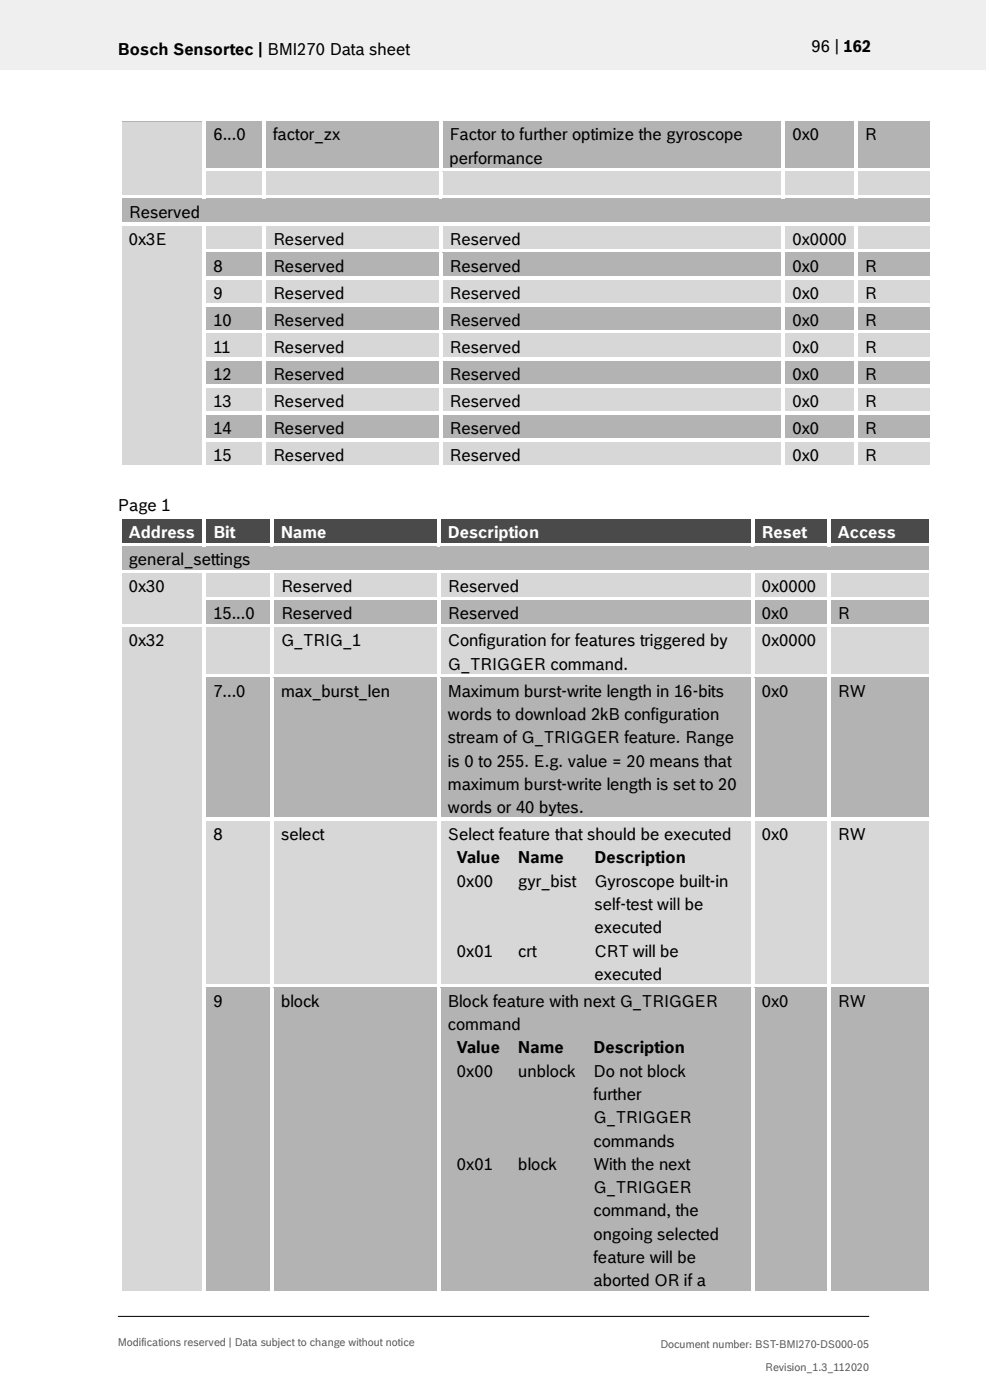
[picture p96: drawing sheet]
<svg xmlns="http://www.w3.org/2000/svg" width="210mm" height="297mm" viewBox="0 0 210 297" stroke-linecap="round" stroke-linejoin="round" font-family="sans-serif">
<defs><g id="words">
<g font-size="3.5">
<text x="25" y="11.6">Bosch Sensortec | BMI270 Data sheet</text>
<text x="172.1" y="11">96 | 162</text>
<text x="45.3" y="29.8">6...0</text>
<text x="57.9" y="29.8">factor_zx</text>
<text x="95.4" y="29.8">Factor to further optimize the gyroscope</text>
<text x="168.1" y="29.8">0x0</text>
<text x="183.5" y="29.8">R</text>
<text x="95.4" y="34.7">performance</text>
<text x="27.3" y="46.2">Reserved</text>
<text x="27.3" y="51.9">0x3E</text>
<text x="57.9" y="51.9">Reserved</text>
<text x="95.4" y="51.9">Reserved</text>
<text x="168.1" y="51.9">0x0000</text>
<text x="45.3" y="57.7">8</text>
<text x="57.9" y="57.7">Reserved</text>
<text x="95.4" y="57.7">Reserved</text>
<text x="168.1" y="57.7">0x0</text>
<text x="183.5" y="57.7">R</text>
<text x="45.3" y="63.4">9</text>
<text x="57.9" y="63.4">Reserved</text>
<text x="95.4" y="63.4">Reserved</text>
<text x="168.1" y="63.4">0x0</text>
<text x="183.5" y="63.4">R</text>
<text x="45.3" y="69.1">10</text>
<text x="57.9" y="69.1">Reserved</text>
<text x="95.4" y="69.1">Reserved</text>
<text x="168.1" y="69.1">0x0</text>
<text x="183.5" y="69.1">R</text>
<text x="45.3" y="74.9">11</text>
<text x="57.9" y="74.9">Reserved</text>
<text x="95.4" y="74.9">Reserved</text>
<text x="168.1" y="74.9">0x0</text>
<text x="183.5" y="74.9">R</text>
<text x="45.3" y="80.6">12</text>
<text x="57.9" y="80.6">Reserved</text>
<text x="95.4" y="80.6">Reserved</text>
<text x="168.1" y="80.6">0x0</text>
<text x="183.5" y="80.6">R</text>
<text x="45.3" y="86.3">13</text>
<text x="57.9" y="86.3">Reserved</text>
<text x="95.4" y="86.3">Reserved</text>
<text x="168.1" y="86.3">0x0</text>
<text x="183.5" y="86.3">R</text>
<text x="45.3" y="92">14</text>
<text x="57.9" y="92">Reserved</text>
<text x="95.4" y="92">Reserved</text>
<text x="168.1" y="92">0x0</text>
<text x="183.5" y="92">R</text>
<text x="45.3" y="97.8">15</text>
<text x="57.9" y="97.8">Reserved</text>
<text x="95.4" y="97.8">Reserved</text>
<text x="168.1" y="97.8">0x0</text>
<text x="183.5" y="97.8">R</text>
<text x="25" y="108.5">Page 1</text>
<text x="27.3" y="119.9">general_settings</text>
<text x="27.3" y="125.7">0x30</text>
<text x="59.6" y="125.7">Reserved</text>
<text x="95" y="125.7">Reserved</text>
<text x="161.6" y="125.7">0x0000</text>
<text x="45.3" y="131.4">15...0</text>
<text x="59.6" y="131.4">Reserved</text>
<text x="95" y="131.4">Reserved</text>
<text x="161.6" y="131.4">0x0</text>
<text x="177.8" y="131.4">R</text>
<text x="27.3" y="137.1">0x32</text>
<text x="59.6" y="137.1">G_TRIG_1</text>
<text x="95" y="137.1">Configuration for features triggered by</text>
<text x="161.6" y="137.1">0x0000</text>
<text x="95" y="142">G_TRIGGER command.</text>
<text x="45.3" y="147.8">7...0</text>
<text x="59.6" y="147.8">max_burst_len</text>
<text x="95" y="147.8">Maximum burst-write length in 16-bits</text>
<text x="161.6" y="147.8">0x0</text>
<text x="177.8" y="147.8">RW</text>
<text x="95" y="152.7">words to download 2kB configuration</text>
<text x="95" y="157.7">stream of G_TRIGGER feature. Range</text>
<text x="95" y="162.6">is 0 to 255. E.g. value = 20 means that</text>
<text x="95" y="167.5">maximum burst-write length is set to 20</text>
<text x="95" y="172.5">words or 40 bytes.</text>
<text x="45.3" y="178.2">8</text>
<text x="59.6" y="178.2">select</text>
<text x="95" y="178.2">Select feature that should be executed</text>
<text x="161.6" y="178.2">0x0</text>
<text x="177.8" y="178.2">RW</text>
<text x="96.9" y="183.2">Value</text>
<text x="110" y="183.2">Name</text>
<text x="126.1" y="183.2">Description</text>
<text x="96.9" y="188.1">0x00</text>
<text x="110" y="188.1">gyr_bist</text>
<text x="126.1" y="188.1">Gyroscope built-in</text>
<text x="126.1" y="193">self-test will be</text>
<text x="126.1" y="198">executed</text>
<text x="96.9" y="202.9">0x01</text>
<text x="110" y="202.9">crt</text>
<text x="126.1" y="202.9">CRT will be</text>
<text x="126.1" y="207.8">executed</text>
<text x="45.3" y="213.6">9</text>
<text x="59.6" y="213.6">block</text>
<text x="95" y="213.6">Block feature with next G_TRIGGER</text>
<text x="161.6" y="213.6">0x0</text>
<text x="177.8" y="213.6">RW</text>
<text x="95" y="218.5">command</text>
<text x="96.9" y="223.5">Value</text>
<text x="110" y="223.5">Name</text>
<text x="125.9" y="223.5">Description</text>
<text x="96.9" y="228.4">0x00</text>
<text x="110" y="228.4">unblock</text>
<text x="125.9" y="228.4">Do not block</text>
<text x="125.9" y="233.4">further</text>
<text x="125.9" y="238.3">G_TRIGGER</text>
<text x="125.9" y="243.2">commands</text>
<text x="96.9" y="248.2">0x01</text>
<text x="110" y="248.2">block</text>
<text x="125.9" y="248.2">With the next</text>
<text x="125.9" y="253.1">G_TRIGGER</text>
<text x="125.9" y="258.1">command, the</text>
<text x="125.9" y="263">ongoing selected</text>
<text x="125.9" y="267.9">feature will be</text>
<text x="125.9" y="272.9">aborted OR if a</text>
</g>
<g font-size="3.5" fill="#fff">
<text x="27.3" y="114.2">Address</text>
<text x="45.3" y="114.2">Bit</text>
<text x="59.6" y="114.2">Name</text>
<text x="95" y="114.2">Description</text>
<text x="161.6" y="114.2">Reset</text>
<text x="177.8" y="114.2">Access</text>
</g>
<g font-size="2.3" fill="#535f6b">
<text x="25" y="285.6">Modifications reserved | Data subject to change without notice</text>
<text x="140.1" y="286">Document number: BST-BMI270-DS000-05</text>
<text x="162.3" y="290.9">Revision_1.3_112020</text>
</g>
</g></defs>
<path d="M-.1 0h209.2v14.8h-209.2z" fill-rule="evenodd" fill="#efeff0"/>
<path d="M25 279.3h159.4" fill="none" stroke="#000" stroke-width=".21"/>
<path d="M25.8 25.8h17.2v9.9h-17.2z" fill-rule="evenodd" fill="#d7d7da"/>
<g fill="#b2b3b5">
<path d="M43.7 25.8h11.9v9.9h-11.9z" fill-rule="evenodd"/>
<path d="M45.3 25.8h8.8v4.9h-8.8z" fill-rule="evenodd"/>
<path d="M56.4 25.8h36.7v9.9h-36.7z" fill-rule="evenodd"/>
<path d="M57.9 25.8h33.6v4.9h-33.6z" fill-rule="evenodd"/>
<path d="M93.8 25.8h72v9.9h-72z" fill-rule="evenodd"/>
<path d="M95.4 25.8h68.9v4.9h-68.9z" fill-rule="evenodd"/>
<path d="M95.4 30.7h68.9v5h-68.9z" fill-rule="evenodd"/>
<path d="M166.6 25.8h14.6v9.9h-14.6z" fill-rule="evenodd"/>
<path d="M168.1 25.8h11.6v4.9h-11.6z" fill-rule="evenodd"/>
<path d="M181.9 25.8h15.5v9.9h-15.5z" fill-rule="evenodd"/>
<path d="M183.5 25.8h12.3v4.9h-12.3z" fill-rule="evenodd"/>
</g>
<g fill="#fff">
<path d="M25.1 25h.7v.8h-.7z" fill-rule="evenodd"/>
<path d="M25.1 25h.7v.8h-.7z" fill-rule="evenodd"/>
<path d="M25.8 25h17.2v.8h-17.2z" fill-rule="evenodd"/>
</g>
<path d="M25.8 25.8h17.2" fill="none" stroke="#b2b3b5" stroke-width=".21"/>
<g fill="#fff">
<path d="M43 25.8h.7z" fill-rule="evenodd"/>
<path d="M43 25h.7v.8h-.7z" fill-rule="evenodd"/>
<path d="M43.7 25h11.9v.8h-11.9z" fill-rule="evenodd"/>
</g>
<path d="M43.7 25.8h11.9" fill="none" stroke="#b2b3b5" stroke-width=".21"/>
<g fill="#fff">
<path d="M55.6 25.8h.8z" fill-rule="evenodd"/>
<path d="M55.6 25h.8v.8h-.8z" fill-rule="evenodd"/>
<path d="M56.4 25h36.7v.8h-36.7z" fill-rule="evenodd"/>
</g>
<path d="M56.4 25.8h36.7" fill="none" stroke="#b2b3b5" stroke-width=".21"/>
<g fill="#fff">
<path d="M93.1 25.8h.7z" fill-rule="evenodd"/>
<path d="M93.1 25h.7v.8h-.7z" fill-rule="evenodd"/>
<path d="M93.8 25h72v.8h-72z" fill-rule="evenodd"/>
</g>
<path d="M93.8 25.8h72" fill="none" stroke="#b2b3b5" stroke-width=".21"/>
<g fill="#fff">
<path d="M165.8 25.8h.8z" fill-rule="evenodd"/>
<path d="M165.8 25h.8v.8h-.8z" fill-rule="evenodd"/>
<path d="M166.6 25h14.6v.8h-14.6z" fill-rule="evenodd"/>
</g>
<path d="M166.6 25.8h14.6" fill="none" stroke="#b2b3b5" stroke-width=".21"/>
<g fill="#fff">
<path d="M181.2 25.8h.8z" fill-rule="evenodd"/>
<path d="M181.2 25h.8v.8h-.8z" fill-rule="evenodd"/>
<path d="M182 25h15.4v.8h-15.4z" fill-rule="evenodd"/>
</g>
<path d="M182 25.8h15.4" fill="none" stroke="#b2b3b5" stroke-width=".21"/>
<g fill="#fff">
<path d="M197.4 25h.8v.8h-.8z" fill-rule="evenodd"/>
<path d="M197.4 25h.8v.8h-.8z" fill-rule="evenodd"/>
<path d="M25.1 25.8h.7v9.9h-.7z" fill-rule="evenodd"/>
<path d="M43 25.8h.7v9.9h-.7z" fill-rule="evenodd"/>
<path d="M55.6 25.8h.8v9.9h-.8z" fill-rule="evenodd"/>
<path d="M93.1 25.8h.7v9.9h-.7z" fill-rule="evenodd"/>
<path d="M165.8 25.8h.8v9.9h-.8z" fill-rule="evenodd"/>
<path d="M181.2 25.8h.8v9.9h-.8z" fill-rule="evenodd"/>
<path d="M197.4 25.8h.8v9.9h-.8z" fill-rule="evenodd"/>
</g>
<g fill="#d7d7da">
<path d="M25.8 35.7h17.2v5.7h-17.2z" fill-rule="evenodd"/>
<path d="M43.7 36.5h11.9v4.9h-11.9z" fill-rule="evenodd"/>
<path d="M45.3 36.5h8.8v4.9h-8.8z" fill-rule="evenodd"/>
<path d="M56.4 36.5h36.7v4.9h-36.7z" fill-rule="evenodd"/>
<path d="M57.9 36.5h33.6v4.9h-33.6z" fill-rule="evenodd"/>
<path d="M93.8 36.5h72v4.9h-72z" fill-rule="evenodd"/>
<path d="M95.4 36.5h68.9v4.9h-68.9z" fill-rule="evenodd"/>
<path d="M166.6 36.5h14.6v4.9h-14.6z" fill-rule="evenodd"/>
<path d="M168.1 36.5h11.6v4.9h-11.6z" fill-rule="evenodd"/>
<path d="M181.9 36.5h15.5v4.9h-15.5z" fill-rule="evenodd"/>
<path d="M183.5 36.5h12.3v4.9h-12.3z" fill-rule="evenodd"/>
</g>
<g fill="#fff">
<path d="M25.1 35.7h.7v.8h-.7z" fill-rule="evenodd"/>
<path d="M43 35.7h.7v.8h-.7z" fill-rule="evenodd"/>
<path d="M43.7 35.7h11.9v.8h-11.9z" fill-rule="evenodd"/>
</g>
<path d="M43.7 36.5h11.9" fill="none" stroke="#d7d7da" stroke-width=".21"/>
<g fill="#fff">
<path d="M55.6 35.7h.8v.8h-.8z" fill-rule="evenodd"/>
<path d="M56.4 35.7h36.7v.8h-36.7z" fill-rule="evenodd"/>
</g>
<path d="M56.4 36.5h36.7" fill="none" stroke="#d7d7da" stroke-width=".21"/>
<g fill="#fff">
<path d="M93.1 35.7h.7v.8h-.7z" fill-rule="evenodd"/>
<path d="M93.8 35.7h72v.8h-72z" fill-rule="evenodd"/>
</g>
<path d="M93.8 36.5h72" fill="none" stroke="#d7d7da" stroke-width=".21"/>
<g fill="#fff">
<path d="M165.8 35.7h.8v.8h-.8z" fill-rule="evenodd"/>
<path d="M166.6 35.7h14.6v.8h-14.6z" fill-rule="evenodd"/>
</g>
<path d="M166.6 36.5h14.6" fill="none" stroke="#d7d7da" stroke-width=".21"/>
<g fill="#fff">
<path d="M181.2 35.7h.8v.8h-.8z" fill-rule="evenodd"/>
<path d="M182 35.7h15.4v.8h-15.4z" fill-rule="evenodd"/>
</g>
<path d="M182 36.5h15.4" fill="none" stroke="#d7d7da" stroke-width=".21"/>
<g fill="#fff">
<path d="M197.4 35.7h.8v.8h-.8z" fill-rule="evenodd"/>
<path d="M25.1 36.5h.7v4.9h-.7z" fill-rule="evenodd"/>
<path d="M43 36.5h.7v4.9h-.7z" fill-rule="evenodd"/>
<path d="M55.6 36.5h.8v4.9h-.8z" fill-rule="evenodd"/>
<path d="M93.1 36.5h.7v4.9h-.7z" fill-rule="evenodd"/>
<path d="M165.8 36.5h.8v4.9h-.8z" fill-rule="evenodd"/>
<path d="M181.2 36.5h.8v4.9h-.8z" fill-rule="evenodd"/>
<path d="M197.4 36.5h.8v4.9h-.8z" fill-rule="evenodd"/>
</g>
<g fill="#b2b3b5">
<path d="M25.8 42.2h171.5v5h-171.5z" fill-rule="evenodd"/>
<path d="M27.3 42.2h168.5v5h-168.5z" fill-rule="evenodd"/>
</g>
<g fill="#fff">
<path d="M25.1 41.4h.7v.8h-.7z" fill-rule="evenodd"/>
<path d="M25.8 41.4h17.2v.8h-17.2z" fill-rule="evenodd"/>
</g>
<path d="M25.8 42.2h17.2" fill="none" stroke="#b2b3b5" stroke-width=".21"/>
<path d="M43 42.2h.7z" fill-rule="evenodd" fill="#b2b3b5"/>
<g fill="#fff">
<path d="M43 41.4h.7v.8h-.7z" fill-rule="evenodd"/>
<path d="M43.7 41.4h11.9v.8h-11.9z" fill-rule="evenodd"/>
</g>
<path d="M43.7 42.2h11.9" fill="none" stroke="#b2b3b5" stroke-width=".21"/>
<path d="M55.6 42.2h.8z" fill-rule="evenodd" fill="#b2b3b5"/>
<g fill="#fff">
<path d="M55.6 41.4h.8v.8h-.8z" fill-rule="evenodd"/>
<path d="M56.4 41.4h36.7v.8h-36.7z" fill-rule="evenodd"/>
</g>
<path d="M56.4 42.2h36.7" fill="none" stroke="#b2b3b5" stroke-width=".21"/>
<path d="M93.1 42.2h.7z" fill-rule="evenodd" fill="#b2b3b5"/>
<g fill="#fff">
<path d="M93.1 41.4h.7v.8h-.7z" fill-rule="evenodd"/>
<path d="M93.8 41.4h72v.8h-72z" fill-rule="evenodd"/>
</g>
<path d="M93.8 42.2h72" fill="none" stroke="#b2b3b5" stroke-width=".21"/>
<path d="M165.8 42.2h.8z" fill-rule="evenodd" fill="#b2b3b5"/>
<g fill="#fff">
<path d="M165.8 41.4h.8v.8h-.8z" fill-rule="evenodd"/>
<path d="M166.6 41.4h14.6v.8h-14.6z" fill-rule="evenodd"/>
</g>
<path d="M166.6 42.2h14.6" fill="none" stroke="#b2b3b5" stroke-width=".21"/>
<path d="M181.2 42.2h.8z" fill-rule="evenodd" fill="#b2b3b5"/>
<g fill="#fff">
<path d="M181.2 41.4h.8v.8h-.8z" fill-rule="evenodd"/>
<path d="M182 41.4h15.4v.8h-15.4z" fill-rule="evenodd"/>
</g>
<path d="M182 42.2h15.4" fill="none" stroke="#b2b3b5" stroke-width=".21"/>
<g fill="#fff">
<path d="M197.4 41.4h.8v.8h-.8z" fill-rule="evenodd"/>
<path d="M25.1 42.2h.7v5h-.7z" fill-rule="evenodd"/>
<path d="M197.4 42.2h.8v5h-.8z" fill-rule="evenodd"/>
</g>
<g fill="#d7d7da">
<path d="M25.8 47.9h17.2v50.8h-17.2z" fill-rule="evenodd"/>
<path d="M27.3 47.9h14.2v5h-14.2z" fill-rule="evenodd"/>
<path d="M43.7 47.9h11.9v5h-11.9z" fill-rule="evenodd"/>
<path d="M45.3 47.9h8.8v5h-8.8z" fill-rule="evenodd"/>
<path d="M56.4 47.9h36.7v5h-36.7z" fill-rule="evenodd"/>
<path d="M57.9 47.9h33.6v5h-33.6z" fill-rule="evenodd"/>
<path d="M93.8 47.9h72v5h-72z" fill-rule="evenodd"/>
<path d="M95.4 47.9h68.9v5h-68.9z" fill-rule="evenodd"/>
<path d="M166.6 47.9h14.6v5h-14.6z" fill-rule="evenodd"/>
<path d="M168.1 47.9h11.6v5h-11.6z" fill-rule="evenodd"/>
<path d="M181.9 47.9h15.5v5h-15.5z" fill-rule="evenodd"/>
<path d="M183.5 47.9h12.3v5h-12.3z" fill-rule="evenodd"/>
</g>
<g fill="#fff">
<path d="M25.1 47.2h.7v.8h-.7z" fill-rule="evenodd"/>
<path d="M25.8 47.2h17.2v.7h-17.2z" fill-rule="evenodd"/>
</g>
<path d="M25.8 47.9h17.2" fill="none" stroke="#d7d7da" stroke-width=".21"/>
<g fill="#fff">
<path d="M43 47.9l.7 .1z" fill-rule="evenodd"/>
<path d="M43 47.2h.7v.7h-.7z" fill-rule="evenodd"/>
<path d="M43.7 47.2h11.9v.7h-11.9z" fill-rule="evenodd"/>
</g>
<path d="M43.7 47.9h11.9" fill="none" stroke="#d7d7da" stroke-width=".21"/>
<g fill="#fff">
<path d="M55.6 47.9l.8 .1z" fill-rule="evenodd"/>
<path d="M55.6 47.2h.8v.7h-.8z" fill-rule="evenodd"/>
<path d="M56.4 47.2h36.7v.7h-36.7z" fill-rule="evenodd"/>
</g>
<path d="M56.4 47.9h36.7" fill="none" stroke="#d7d7da" stroke-width=".21"/>
<g fill="#fff">
<path d="M93.1 47.9l.7 .1z" fill-rule="evenodd"/>
<path d="M93.1 47.2h.7v.7h-.7z" fill-rule="evenodd"/>
<path d="M93.8 47.2h72v.7h-72z" fill-rule="evenodd"/>
</g>
<path d="M93.8 47.9h72" fill="none" stroke="#d7d7da" stroke-width=".21"/>
<g fill="#fff">
<path d="M165.8 47.9l.8 .1z" fill-rule="evenodd"/>
<path d="M165.8 47.2h.8v.7h-.8z" fill-rule="evenodd"/>
<path d="M166.6 47.2h14.6v.7h-14.6z" fill-rule="evenodd"/>
</g>
<path d="M166.6 47.9h14.6" fill="none" stroke="#d7d7da" stroke-width=".21"/>
<g fill="#fff">
<path d="M181.2 47.9l.8 .1z" fill-rule="evenodd"/>
<path d="M181.2 47.2h.8v.7h-.8z" fill-rule="evenodd"/>
<path d="M182 47.2h15.4v.7h-15.4z" fill-rule="evenodd"/>
</g>
<path d="M182 47.9h15.4" fill="none" stroke="#d7d7da" stroke-width=".21"/>
<g fill="#fff">
<path d="M197.4 47.2h.8v.8h-.8z" fill-rule="evenodd"/>
<path d="M25.1 48h.7v4.9h-.7z" fill-rule="evenodd"/>
<path d="M43 48h.7v4.9h-.7z" fill-rule="evenodd"/>
<path d="M55.6 48h.8v4.9h-.8z" fill-rule="evenodd"/>
<path d="M93.1 48h.7v4.9h-.7z" fill-rule="evenodd"/>
<path d="M165.8 48h.8v4.9h-.8z" fill-rule="evenodd"/>
<path d="M181.2 48h.8v4.9h-.8z" fill-rule="evenodd"/>
<path d="M197.4 48h.8v4.9h-.8z" fill-rule="evenodd"/>
</g>
<g fill="#b2b3b5">
<path d="M43.7 53.7h11.9v4.9h-11.9z" fill-rule="evenodd"/>
<path d="M45.3 53.7h8.8v4.9h-8.8z" fill-rule="evenodd"/>
<path d="M56.4 53.7h36.7v4.9h-36.7z" fill-rule="evenodd"/>
<path d="M57.9 53.7h33.6v4.9h-33.6z" fill-rule="evenodd"/>
<path d="M93.8 53.7h72v4.9h-72z" fill-rule="evenodd"/>
<path d="M95.4 53.7h68.9v4.9h-68.9z" fill-rule="evenodd"/>
<path d="M166.6 53.7h14.6v4.9h-14.6z" fill-rule="evenodd"/>
<path d="M168.1 53.7h11.6v4.9h-11.6z" fill-rule="evenodd"/>
<path d="M181.9 53.7h15.5v4.9h-15.5z" fill-rule="evenodd"/>
<path d="M183.5 53.7h12.3v4.9h-12.3z" fill-rule="evenodd"/>
</g>
<g fill="#fff">
<path d="M25.1 52.9h.7v.8h-.7z" fill-rule="evenodd"/>
<path d="M43 52.9h.7v.8h-.7z" fill-rule="evenodd"/>
<path d="M43.7 52.9h11.9v.7h-11.9z" fill-rule="evenodd"/>
</g>
<path d="M43.7 53.7h11.9" fill="none" stroke="#b2b3b5" stroke-width=".21"/>
<g fill="#fff">
<path d="M55.6 52.9h.8v.8h-.8z" fill-rule="evenodd"/>
<path d="M56.4 52.9h36.7v.7h-36.7z" fill-rule="evenodd"/>
</g>
<path d="M56.4 53.7h36.7" fill="none" stroke="#b2b3b5" stroke-width=".21"/>
<g fill="#fff">
<path d="M93.1 52.9h.7v.8h-.7z" fill-rule="evenodd"/>
<path d="M93.8 52.9h72v.7h-72z" fill-rule="evenodd"/>
</g>
<path d="M93.8 53.7h72" fill="none" stroke="#b2b3b5" stroke-width=".21"/>
<g fill="#fff">
<path d="M165.8 52.9h.8v.8h-.8z" fill-rule="evenodd"/>
<path d="M166.6 52.9h14.6v.7h-14.6z" fill-rule="evenodd"/>
</g>
<path d="M166.6 53.7h14.6" fill="none" stroke="#b2b3b5" stroke-width=".21"/>
<g fill="#fff">
<path d="M181.2 52.9h.8v.8h-.8z" fill-rule="evenodd"/>
<path d="M182 52.9h15.4v.7h-15.4z" fill-rule="evenodd"/>
</g>
<path d="M182 53.7h15.4" fill="none" stroke="#b2b3b5" stroke-width=".21"/>
<g fill="#fff">
<path d="M197.4 52.9h.8v.8h-.8z" fill-rule="evenodd"/>
<path d="M25.1 53.7h.7v4.9h-.7z" fill-rule="evenodd"/>
<path d="M43 53.7h.7v4.9h-.7z" fill-rule="evenodd"/>
<path d="M55.6 53.7h.8v4.9h-.8z" fill-rule="evenodd"/>
<path d="M93.1 53.7h.7v4.9h-.7z" fill-rule="evenodd"/>
<path d="M165.8 53.7h.8v4.9h-.8z" fill-rule="evenodd"/>
<path d="M181.2 53.7h.8v4.9h-.8z" fill-rule="evenodd"/>
<path d="M197.4 53.7h.8v4.9h-.8z" fill-rule="evenodd"/>
</g>
<g fill="#d7d7da">
<path d="M43.7 59.4h11.9v5h-11.9z" fill-rule="evenodd"/>
<path d="M45.3 59.4h8.8v5h-8.8z" fill-rule="evenodd"/>
<path d="M56.4 59.4h36.7v5h-36.7z" fill-rule="evenodd"/>
<path d="M57.9 59.4h33.6v5h-33.6z" fill-rule="evenodd"/>
<path d="M93.8 59.4h72v5h-72z" fill-rule="evenodd"/>
<path d="M95.4 59.4h68.9v5h-68.9z" fill-rule="evenodd"/>
<path d="M166.6 59.4h14.6v5h-14.6z" fill-rule="evenodd"/>
<path d="M168.1 59.4h11.6v5h-11.6z" fill-rule="evenodd"/>
<path d="M181.9 59.4h15.5v5h-15.5z" fill-rule="evenodd"/>
<path d="M183.5 59.4h12.3v5h-12.3z" fill-rule="evenodd"/>
</g>
<g fill="#fff">
<path d="M25.1 58.6h.7v.8h-.7z" fill-rule="evenodd"/>
<path d="M43 58.6h.7v.8h-.7z" fill-rule="evenodd"/>
<path d="M43.7 58.6h11.9v.8h-11.9z" fill-rule="evenodd"/>
</g>
<path d="M43.7 59.4h11.9" fill="none" stroke="#d7d7da" stroke-width=".21"/>
<g fill="#fff">
<path d="M55.6 58.6h.8v.8h-.8z" fill-rule="evenodd"/>
<path d="M56.4 58.6h36.7v.8h-36.7z" fill-rule="evenodd"/>
</g>
<path d="M56.4 59.4h36.7" fill="none" stroke="#d7d7da" stroke-width=".21"/>
<g fill="#fff">
<path d="M93.1 58.6h.7v.8h-.7z" fill-rule="evenodd"/>
<path d="M93.8 58.6h72v.8h-72z" fill-rule="evenodd"/>
</g>
<path d="M93.8 59.4h72" fill="none" stroke="#d7d7da" stroke-width=".21"/>
<g fill="#fff">
<path d="M165.8 58.6h.8v.8h-.8z" fill-rule="evenodd"/>
<path d="M166.6 58.6h14.6v.8h-14.6z" fill-rule="evenodd"/>
</g>
<path d="M166.6 59.4h14.6" fill="none" stroke="#d7d7da" stroke-width=".21"/>
<g fill="#fff">
<path d="M181.2 58.6h.8v.8h-.8z" fill-rule="evenodd"/>
<path d="M182 58.6h15.4v.8h-15.4z" fill-rule="evenodd"/>
</g>
<path d="M182 59.4h15.4" fill="none" stroke="#d7d7da" stroke-width=".21"/>
<g fill="#fff">
<path d="M197.4 58.6h.8v.8h-.8z" fill-rule="evenodd"/>
<path d="M25.1 59.4h.7v5h-.7z" fill-rule="evenodd"/>
<path d="M43 59.4h.7v5h-.7z" fill-rule="evenodd"/>
<path d="M55.6 59.4h.8v5h-.8z" fill-rule="evenodd"/>
<path d="M93.1 59.4h.7v5h-.7z" fill-rule="evenodd"/>
<path d="M165.8 59.4h.8v5h-.8z" fill-rule="evenodd"/>
<path d="M181.2 59.4h.8v5h-.8z" fill-rule="evenodd"/>
<path d="M197.4 59.4h.8v5h-.8z" fill-rule="evenodd"/>
</g>
<g fill="#b2b3b5">
<path d="M43.7 65.2h11.9v4.9h-11.9z" fill-rule="evenodd"/>
<path d="M45.3 65.2h8.8v4.9h-8.8z" fill-rule="evenodd"/>
<path d="M56.4 65.2h36.7v4.9h-36.7z" fill-rule="evenodd"/>
<path d="M57.9 65.2h33.6v4.9h-33.6z" fill-rule="evenodd"/>
<path d="M93.8 65.2h72v4.9h-72z" fill-rule="evenodd"/>
<path d="M95.4 65.2h68.9v4.9h-68.9z" fill-rule="evenodd"/>
<path d="M166.6 65.2h14.6v4.9h-14.6z" fill-rule="evenodd"/>
<path d="M168.1 65.2h11.6v4.9h-11.6z" fill-rule="evenodd"/>
<path d="M181.9 65.2h15.5v4.9h-15.5z" fill-rule="evenodd"/>
<path d="M183.5 65.2h12.3v4.9h-12.3z" fill-rule="evenodd"/>
</g>
<g fill="#fff">
<path d="M25.1 64.4h.7v.8h-.7z" fill-rule="evenodd"/>
<path d="M43 64.4h.7v.8h-.7z" fill-rule="evenodd"/>
<path d="M43.7 64.4h11.9v.7h-11.9z" fill-rule="evenodd"/>
</g>
<path d="M43.7 65.1h11.9" fill="none" stroke="#b2b3b5" stroke-width=".21"/>
<g fill="#fff">
<path d="M55.6 64.4h.8v.8h-.8z" fill-rule="evenodd"/>
<path d="M56.4 64.4h36.7v.7h-36.7z" fill-rule="evenodd"/>
</g>
<path d="M56.4 65.1h36.7" fill="none" stroke="#b2b3b5" stroke-width=".21"/>
<g fill="#fff">
<path d="M93.1 64.4h.7v.8h-.7z" fill-rule="evenodd"/>
<path d="M93.8 64.4h72v.7h-72z" fill-rule="evenodd"/>
</g>
<path d="M93.8 65.1h72" fill="none" stroke="#b2b3b5" stroke-width=".21"/>
<g fill="#fff">
<path d="M165.8 64.4h.8v.8h-.8z" fill-rule="evenodd"/>
<path d="M166.6 64.4h14.6v.7h-14.6z" fill-rule="evenodd"/>
</g>
<path d="M166.6 65.1h14.6" fill="none" stroke="#b2b3b5" stroke-width=".21"/>
<g fill="#fff">
<path d="M181.2 64.4h.8v.8h-.8z" fill-rule="evenodd"/>
<path d="M182 64.4h15.4v.7h-15.4z" fill-rule="evenodd"/>
</g>
<path d="M182 65.1h15.4" fill="none" stroke="#b2b3b5" stroke-width=".21"/>
<g fill="#fff">
<path d="M197.4 64.4h.8v.8h-.8z" fill-rule="evenodd"/>
<path d="M25.1 65.2h.7v4.9h-.7z" fill-rule="evenodd"/>
<path d="M43 65.2h.7v4.9h-.7z" fill-rule="evenodd"/>
<path d="M55.6 65.2h.8v4.9h-.8z" fill-rule="evenodd"/>
<path d="M93.1 65.2h.7v4.9h-.7z" fill-rule="evenodd"/>
<path d="M165.8 65.2h.8v4.9h-.8z" fill-rule="evenodd"/>
<path d="M181.2 65.2h.8v4.9h-.8z" fill-rule="evenodd"/>
<path d="M197.4 65.2h.8v4.9h-.8z" fill-rule="evenodd"/>
</g>
<g fill="#d7d7da">
<path d="M43.7 70.9h11.9v4.9h-11.9z" fill-rule="evenodd"/>
<path d="M45.3 70.9h8.8v4.9h-8.8z" fill-rule="evenodd"/>
<path d="M56.4 70.9h36.7v4.9h-36.7z" fill-rule="evenodd"/>
<path d="M57.9 70.9h33.6v4.9h-33.6z" fill-rule="evenodd"/>
<path d="M93.8 70.9h72v4.9h-72z" fill-rule="evenodd"/>
<path d="M95.4 70.9h68.9v4.9h-68.9z" fill-rule="evenodd"/>
<path d="M166.6 70.9h14.6v4.9h-14.6z" fill-rule="evenodd"/>
<path d="M168.1 70.9h11.6v4.9h-11.6z" fill-rule="evenodd"/>
<path d="M181.9 70.9h15.5v4.9h-15.5z" fill-rule="evenodd"/>
<path d="M183.5 70.9h12.3v4.9h-12.3z" fill-rule="evenodd"/>
</g>
<g fill="#fff">
<path d="M25.1 70.1h.7v.8h-.7z" fill-rule="evenodd"/>
<path d="M43 70.1h.7v.8h-.7z" fill-rule="evenodd"/>
<path d="M43.7 70.1h11.9v.7h-11.9z" fill-rule="evenodd"/>
</g>
<path d="M43.7 70.9h11.9" fill="none" stroke="#d7d7da" stroke-width=".21"/>
<g fill="#fff">
<path d="M55.6 70.1h.8v.8h-.8z" fill-rule="evenodd"/>
<path d="M56.4 70.1h36.7v.7h-36.7z" fill-rule="evenodd"/>
</g>
<path d="M56.4 70.9h36.7" fill="none" stroke="#d7d7da" stroke-width=".21"/>
<g fill="#fff">
<path d="M93.1 70.1h.7v.8h-.7z" fill-rule="evenodd"/>
<path d="M93.8 70.1h72v.7h-72z" fill-rule="evenodd"/>
</g>
<path d="M93.8 70.9h72" fill="none" stroke="#d7d7da" stroke-width=".21"/>
<g fill="#fff">
<path d="M165.8 70.1h.8v.8h-.8z" fill-rule="evenodd"/>
<path d="M166.6 70.1h14.6v.7h-14.6z" fill-rule="evenodd"/>
</g>
<path d="M166.6 70.9h14.6" fill="none" stroke="#d7d7da" stroke-width=".21"/>
<g fill="#fff">
<path d="M181.2 70.1h.8v.8h-.8z" fill-rule="evenodd"/>
<path d="M182 70.1h15.4v.7h-15.4z" fill-rule="evenodd"/>
</g>
<path d="M182 70.9h15.4" fill="none" stroke="#d7d7da" stroke-width=".21"/>
<g fill="#fff">
<path d="M197.4 70.1h.8v.8h-.8z" fill-rule="evenodd"/>
<path d="M25.1 70.9h.7v4.9h-.7z" fill-rule="evenodd"/>
<path d="M43 70.9h.7v4.9h-.7z" fill-rule="evenodd"/>
<path d="M55.6 70.9h.8v4.9h-.8z" fill-rule="evenodd"/>
<path d="M93.1 70.9h.7v4.9h-.7z" fill-rule="evenodd"/>
<path d="M165.8 70.9h.8v4.9h-.8z" fill-rule="evenodd"/>
<path d="M181.2 70.9h.8v4.9h-.8z" fill-rule="evenodd"/>
<path d="M197.4 70.9h.8v4.9h-.8z" fill-rule="evenodd"/>
</g>
<g fill="#b2b3b5">
<path d="M43.7 76.6h11.9v4.9h-11.9z" fill-rule="evenodd"/>
<path d="M45.3 76.6h8.8v4.9h-8.8z" fill-rule="evenodd"/>
<path d="M56.4 76.6h36.7v4.9h-36.7z" fill-rule="evenodd"/>
<path d="M57.9 76.6h33.6v4.9h-33.6z" fill-rule="evenodd"/>
<path d="M93.8 76.6h72v4.9h-72z" fill-rule="evenodd"/>
<path d="M95.4 76.6h68.9v4.9h-68.9z" fill-rule="evenodd"/>
<path d="M166.6 76.6h14.6v4.9h-14.6z" fill-rule="evenodd"/>
<path d="M168.1 76.6h11.6v4.9h-11.6z" fill-rule="evenodd"/>
<path d="M181.9 76.6h15.5v4.9h-15.5z" fill-rule="evenodd"/>
<path d="M183.5 76.6h12.3v4.9h-12.3z" fill-rule="evenodd"/>
</g>
<g fill="#fff">
<path d="M25.1 75.8h.7v.8h-.7z" fill-rule="evenodd"/>
<path d="M43 75.8h.7v.8h-.7z" fill-rule="evenodd"/>
<path d="M43.7 75.8h11.9v.8h-11.9z" fill-rule="evenodd"/>
</g>
<path d="M43.7 76.6h11.9" fill="none" stroke="#b2b3b5" stroke-width=".21"/>
<g fill="#fff">
<path d="M55.6 75.8h.8v.8h-.8z" fill-rule="evenodd"/>
<path d="M56.4 75.8h36.7v.8h-36.7z" fill-rule="evenodd"/>
</g>
<path d="M56.4 76.6h36.7" fill="none" stroke="#b2b3b5" stroke-width=".21"/>
<g fill="#fff">
<path d="M93.1 75.8h.7v.8h-.7z" fill-rule="evenodd"/>
<path d="M93.8 75.8h72v.8h-72z" fill-rule="evenodd"/>
</g>
<path d="M93.8 76.6h72" fill="none" stroke="#b2b3b5" stroke-width=".21"/>
<g fill="#fff">
<path d="M165.8 75.8h.8v.8h-.8z" fill-rule="evenodd"/>
<path d="M166.6 75.8h14.6v.8h-14.6z" fill-rule="evenodd"/>
</g>
<path d="M166.6 76.6h14.6" fill="none" stroke="#b2b3b5" stroke-width=".21"/>
<g fill="#fff">
<path d="M181.2 75.8h.8v.8h-.8z" fill-rule="evenodd"/>
<path d="M182 75.8h15.4v.8h-15.4z" fill-rule="evenodd"/>
</g>
<path d="M182 76.6h15.4" fill="none" stroke="#b2b3b5" stroke-width=".21"/>
<g fill="#fff">
<path d="M197.4 75.8h.8v.8h-.8z" fill-rule="evenodd"/>
<path d="M25.1 76.6h.7v4.9h-.7z" fill-rule="evenodd"/>
<path d="M43 76.6h.7v4.9h-.7z" fill-rule="evenodd"/>
<path d="M55.6 76.6h.8v4.9h-.8z" fill-rule="evenodd"/>
<path d="M93.1 76.6h.7v4.9h-.7z" fill-rule="evenodd"/>
<path d="M165.8 76.6h.8v4.9h-.8z" fill-rule="evenodd"/>
<path d="M181.2 76.6h.8v4.9h-.8z" fill-rule="evenodd"/>
<path d="M197.4 76.6h.8v4.9h-.8z" fill-rule="evenodd"/>
</g>
<g fill="#d7d7da">
<path d="M43.7 82.3h11.9v5h-11.9z" fill-rule="evenodd"/>
<path d="M45.3 82.3h8.8v5h-8.8z" fill-rule="evenodd"/>
<path d="M56.4 82.3h36.7v5h-36.7z" fill-rule="evenodd"/>
<path d="M57.9 82.3h33.6v5h-33.6z" fill-rule="evenodd"/>
<path d="M93.8 82.3h72v5h-72z" fill-rule="evenodd"/>
<path d="M95.4 82.3h68.9v5h-68.9z" fill-rule="evenodd"/>
<path d="M166.6 82.3h14.6v5h-14.6z" fill-rule="evenodd"/>
<path d="M168.1 82.3h11.6v5h-11.6z" fill-rule="evenodd"/>
<path d="M181.9 82.3h15.5v5h-15.5z" fill-rule="evenodd"/>
<path d="M183.5 82.3h12.3v5h-12.3z" fill-rule="evenodd"/>
</g>
<g fill="#fff">
<path d="M25.1 81.5h.7v.8h-.7z" fill-rule="evenodd"/>
<path d="M43 81.5h.7v.8h-.7z" fill-rule="evenodd"/>
<path d="M43.7 81.5h11.9v.8h-11.9z" fill-rule="evenodd"/>
</g>
<path d="M43.7 82.3h11.9" fill="none" stroke="#d7d7da" stroke-width=".21"/>
<g fill="#fff">
<path d="M55.6 81.5h.8v.8h-.8z" fill-rule="evenodd"/>
<path d="M56.4 81.5h36.7v.8h-36.7z" fill-rule="evenodd"/>
</g>
<path d="M56.4 82.3h36.7" fill="none" stroke="#d7d7da" stroke-width=".21"/>
<g fill="#fff">
<path d="M93.1 81.5h.7v.8h-.7z" fill-rule="evenodd"/>
<path d="M93.8 81.5h72v.8h-72z" fill-rule="evenodd"/>
</g>
<path d="M93.8 82.3h72" fill="none" stroke="#d7d7da" stroke-width=".21"/>
<g fill="#fff">
<path d="M165.8 81.5h.8v.8h-.8z" fill-rule="evenodd"/>
<path d="M166.6 81.5h14.6v.8h-14.6z" fill-rule="evenodd"/>
</g>
<path d="M166.6 82.3h14.6" fill="none" stroke="#d7d7da" stroke-width=".21"/>
<g fill="#fff">
<path d="M181.2 81.5h.8v.8h-.8z" fill-rule="evenodd"/>
<path d="M182 81.5h15.4v.8h-15.4z" fill-rule="evenodd"/>
</g>
<path d="M182 82.3h15.4" fill="none" stroke="#d7d7da" stroke-width=".21"/>
<g fill="#fff">
<path d="M197.4 81.5h.8v.8h-.8z" fill-rule="evenodd"/>
<path d="M25.1 82.3h.7v5h-.7z" fill-rule="evenodd"/>
<path d="M43 82.3h.7v5h-.7z" fill-rule="evenodd"/>
<path d="M55.6 82.3h.8v5h-.8z" fill-rule="evenodd"/>
<path d="M93.1 82.3h.7v5h-.7z" fill-rule="evenodd"/>
<path d="M165.8 82.3h.8v5h-.8z" fill-rule="evenodd"/>
<path d="M181.2 82.3h.8v5h-.8z" fill-rule="evenodd"/>
<path d="M197.4 82.3h.8v5h-.8z" fill-rule="evenodd"/>
</g>
<g fill="#b2b3b5">
<path d="M43.7 88.1h11.9v4.9h-11.9z" fill-rule="evenodd"/>
<path d="M45.3 88.1h8.8v4.9h-8.8z" fill-rule="evenodd"/>
<path d="M56.4 88.1h36.7v4.9h-36.7z" fill-rule="evenodd"/>
<path d="M57.9 88.1h33.6v4.9h-33.6z" fill-rule="evenodd"/>
<path d="M93.8 88.1h72v4.9h-72z" fill-rule="evenodd"/>
<path d="M95.4 88.1h68.9v4.9h-68.9z" fill-rule="evenodd"/>
<path d="M166.6 88.1h14.6v4.9h-14.6z" fill-rule="evenodd"/>
<path d="M168.1 88.1h11.6v4.9h-11.6z" fill-rule="evenodd"/>
<path d="M181.9 88.1h15.5v4.9h-15.5z" fill-rule="evenodd"/>
<path d="M183.5 88.1h12.3v4.9h-12.3z" fill-rule="evenodd"/>
</g>
<g fill="#fff">
<path d="M25.1 87.3h.7v.8h-.7z" fill-rule="evenodd"/>
<path d="M43 87.3h.7v.8h-.7z" fill-rule="evenodd"/>
<path d="M43.7 87.3h11.9v.8h-11.9z" fill-rule="evenodd"/>
</g>
<path d="M43.7 88.1h11.9" fill="none" stroke="#b2b3b5" stroke-width=".21"/>
<g fill="#fff">
<path d="M55.6 87.3h.8v.8h-.8z" fill-rule="evenodd"/>
<path d="M56.4 87.3h36.7v.8h-36.7z" fill-rule="evenodd"/>
</g>
<path d="M56.4 88.1h36.7" fill="none" stroke="#b2b3b5" stroke-width=".21"/>
<g fill="#fff">
<path d="M93.1 87.3h.7v.8h-.7z" fill-rule="evenodd"/>
<path d="M93.8 87.3h72v.8h-72z" fill-rule="evenodd"/>
</g>
<path d="M93.8 88.1h72" fill="none" stroke="#b2b3b5" stroke-width=".21"/>
<g fill="#fff">
<path d="M165.8 87.3h.8v.8h-.8z" fill-rule="evenodd"/>
<path d="M166.6 87.3h14.6v.8h-14.6z" fill-rule="evenodd"/>
</g>
<path d="M166.6 88.1h14.6" fill="none" stroke="#b2b3b5" stroke-width=".21"/>
<g fill="#fff">
<path d="M181.2 87.3h.8v.8h-.8z" fill-rule="evenodd"/>
<path d="M182 87.3h15.4v.8h-15.4z" fill-rule="evenodd"/>
</g>
<path d="M182 88.1h15.4" fill="none" stroke="#b2b3b5" stroke-width=".21"/>
<g fill="#fff">
<path d="M197.4 87.3h.8v.8h-.8z" fill-rule="evenodd"/>
<path d="M25.1 88.1h.7v4.9h-.7z" fill-rule="evenodd"/>
<path d="M43 88.1h.7v4.9h-.7z" fill-rule="evenodd"/>
<path d="M55.6 88.1h.8v4.9h-.8z" fill-rule="evenodd"/>
<path d="M93.1 88.1h.7v4.9h-.7z" fill-rule="evenodd"/>
<path d="M165.8 88.1h.8v4.9h-.8z" fill-rule="evenodd"/>
<path d="M181.2 88.1h.8v4.9h-.8z" fill-rule="evenodd"/>
<path d="M197.4 88.1h.8v4.9h-.8z" fill-rule="evenodd"/>
</g>
<g fill="#d7d7da">
<path d="M43.7 93.8h11.9v4.9h-11.9z" fill-rule="evenodd"/>
<path d="M45.3 93.8h8.8v4.9h-8.8z" fill-rule="evenodd"/>
<path d="M56.4 93.8h36.7v4.9h-36.7z" fill-rule="evenodd"/>
<path d="M57.9 93.8h33.6v4.9h-33.6z" fill-rule="evenodd"/>
<path d="M93.8 93.8h72v4.9h-72z" fill-rule="evenodd"/>
<path d="M95.4 93.8h68.9v4.9h-68.9z" fill-rule="evenodd"/>
<path d="M166.6 93.8h14.6v4.9h-14.6z" fill-rule="evenodd"/>
<path d="M168.1 93.8h11.6v4.9h-11.6z" fill-rule="evenodd"/>
<path d="M181.9 93.8h15.5v4.9h-15.5z" fill-rule="evenodd"/>
<path d="M183.5 93.8h12.3v4.9h-12.3z" fill-rule="evenodd"/>
</g>
<g fill="#fff">
<path d="M25.1 93h.7v.8h-.7z" fill-rule="evenodd"/>
<path d="M43 93h.7v.8h-.7z" fill-rule="evenodd"/>
<path d="M43.7 93h11.9v.8h-11.9z" fill-rule="evenodd"/>
</g>
<path d="M43.7 93.8h11.9" fill="none" stroke="#d7d7da" stroke-width=".21"/>
<g fill="#fff">
<path d="M55.6 93h.8v.8h-.8z" fill-rule="evenodd"/>
<path d="M56.4 93h36.7v.8h-36.7z" fill-rule="evenodd"/>
</g>
<path d="M56.4 93.8h36.7" fill="none" stroke="#d7d7da" stroke-width=".21"/>
<g fill="#fff">
<path d="M93.1 93h.7v.8h-.7z" fill-rule="evenodd"/>
<path d="M93.8 93h72v.8h-72z" fill-rule="evenodd"/>
</g>
<path d="M93.8 93.8h72" fill="none" stroke="#d7d7da" stroke-width=".21"/>
<g fill="#fff">
<path d="M165.8 93h.8v.8h-.8z" fill-rule="evenodd"/>
<path d="M166.6 93h14.6v.8h-14.6z" fill-rule="evenodd"/>
</g>
<path d="M166.6 93.8h14.6" fill="none" stroke="#d7d7da" stroke-width=".21"/>
<g fill="#fff">
<path d="M181.2 93h.8v.8h-.8z" fill-rule="evenodd"/>
<path d="M182 93h15.4v.8h-15.4z" fill-rule="evenodd"/>
</g>
<path d="M182 93.8h15.4" fill="none" stroke="#d7d7da" stroke-width=".21"/>
<g fill="#fff">
<path d="M197.4 93h.8v.8h-.8z" fill-rule="evenodd"/>
<path d="M25.1 93.8h.7v5h-.7z" fill-rule="evenodd"/>
<path d="M25.1 98.8h.7v.7h-.7z" fill-rule="evenodd"/>
<path d="M25.1 98.8h.7v.7h-.7z" fill-rule="evenodd"/>
<path d="M25.8 98.8h17.2v.7h-17.2z" fill-rule="evenodd"/>
<path d="M43 93.8h.7v5h-.7z" fill-rule="evenodd"/>
<path d="M43 98.8h.7v.7h-.7z" fill-rule="evenodd"/>
<path d="M43.7 98.8h11.9v.7h-11.9z" fill-rule="evenodd"/>
<path d="M55.6 93.8h.8v5h-.8z" fill-rule="evenodd"/>
<path d="M55.6 98.8h.8v.7h-.8z" fill-rule="evenodd"/>
<path d="M56.4 98.8h36.7v.7h-36.7z" fill-rule="evenodd"/>
<path d="M93.1 93.8h.7v5h-.7z" fill-rule="evenodd"/>
<path d="M93.1 98.8h.7v.7h-.7z" fill-rule="evenodd"/>
<path d="M93.8 98.8h72v.7h-72z" fill-rule="evenodd"/>
<path d="M165.8 93.8h.8v5h-.8z" fill-rule="evenodd"/>
<path d="M165.8 98.8h.8v.7h-.8z" fill-rule="evenodd"/>
<path d="M166.6 98.8h14.6v.7h-14.6z" fill-rule="evenodd"/>
<path d="M181.2 93.8h.8v5h-.8z" fill-rule="evenodd"/>
<path d="M181.2 98.8h.8v.7h-.8z" fill-rule="evenodd"/>
<path d="M182 98.8h15.4v.7h-15.4z" fill-rule="evenodd"/>
<path d="M197.4 93.8h.8v5h-.8z" fill-rule="evenodd"/>
<path d="M197.4 98.8h.8v.7h-.8z" fill-rule="evenodd"/>
<path d="M197.4 98.8h.8v.7h-.8z" fill-rule="evenodd"/>
</g>
<g fill="#424c58">
<path d="M25.8 110.2h17.2v5h-17.2z" fill-rule="evenodd"/>
<path d="M27.3 110.2h14.2v5h-14.2z" fill-rule="evenodd"/>
<path d="M43.7 110.2h13.6v5h-13.6z" fill-rule="evenodd"/>
<path d="M45.3 110.2h10.5v5h-10.5z" fill-rule="evenodd"/>
<path d="M58.1 110.2h34.6v5h-34.6z" fill-rule="evenodd"/>
<path d="M59.6 110.2h31.6v5h-31.6z" fill-rule="evenodd"/>
<path d="M93.5 110.2h65.8v5h-65.8z" fill-rule="evenodd"/>
<path d="M95 110.2h62.8v5h-62.8z" fill-rule="evenodd"/>
<path d="M160.1 110.2h15.4v5h-15.4z" fill-rule="evenodd"/>
<path d="M161.6 110.2h12.3v5h-12.3z" fill-rule="evenodd"/>
<path d="M176.3 110.2h20.9v5h-20.9z" fill-rule="evenodd"/>
<path d="M177.8 110.2h17.9v5h-17.9z" fill-rule="evenodd"/>
</g>
<g fill="#fff">
<path d="M25.1 109.4h.7v.9h-.7z" fill-rule="evenodd"/>
<path d="M25.1 109.4h.7v.8h-.7z" fill-rule="evenodd"/>
<path d="M25.8 109.4h17.2v.8h-17.2z" fill-rule="evenodd"/>
</g>
<path d="M25.8 110.2h17.2" fill="none" stroke="#424c58" stroke-width=".21"/>
<g fill="#fff">
<path d="M43 110.2l.7 .1z" fill-rule="evenodd"/>
<path d="M43 109.4h.7v.8h-.7z" fill-rule="evenodd"/>
<path d="M43.7 109.4h13.6v.8h-13.6z" fill-rule="evenodd"/>
</g>
<path d="M43.7 110.2h13.6" fill="none" stroke="#424c58" stroke-width=".21"/>
<g fill="#fff">
<path d="M57.3 110.2l.8 .1z" fill-rule="evenodd"/>
<path d="M57.3 109.4h.8v.8h-.8z" fill-rule="evenodd"/>
<path d="M58.1 109.4h34.6v.8h-34.6z" fill-rule="evenodd"/>
</g>
<path d="M58.1 110.2h34.6" fill="none" stroke="#424c58" stroke-width=".21"/>
<g fill="#fff">
<path d="M92.7 110.2l.8 .1z" fill-rule="evenodd"/>
<path d="M92.7 109.4h.8v.8h-.8z" fill-rule="evenodd"/>
<path d="M93.5 109.4h65.8v.8h-65.8z" fill-rule="evenodd"/>
</g>
<path d="M93.5 110.2h65.8" fill="none" stroke="#424c58" stroke-width=".21"/>
<g fill="#fff">
<path d="M159.3 110.2l.8 .1z" fill-rule="evenodd"/>
<path d="M159.3 109.4h.8v.8h-.8z" fill-rule="evenodd"/>
<path d="M160.1 109.4h15.4v.8h-15.4z" fill-rule="evenodd"/>
</g>
<path d="M160.1 110.2h15.4" fill="none" stroke="#424c58" stroke-width=".21"/>
<g fill="#fff">
<path d="M175.5 110.2l.8 .1z" fill-rule="evenodd"/>
<path d="M175.5 109.4h.8v.8h-.8z" fill-rule="evenodd"/>
<path d="M176.3 109.4h20.9v.8h-20.9z" fill-rule="evenodd"/>
</g>
<path d="M176.3 110.2h20.9" fill="none" stroke="#424c58" stroke-width=".21"/>
<g fill="#fff">
<path d="M197.2 109.4h.7v.9h-.7z" fill-rule="evenodd"/>
<path d="M197.2 109.4h.7v.8h-.7z" fill-rule="evenodd"/>
<path d="M25.1 110.3h.7v4.9h-.7z" fill-rule="evenodd"/>
<path d="M43 110.3h.7v4.9h-.7z" fill-rule="evenodd"/>
<path d="M57.3 110.3h.8v4.9h-.8z" fill-rule="evenodd"/>
<path d="M92.7 110.3h.8v4.9h-.8z" fill-rule="evenodd"/>
<path d="M159.3 110.3h.8v4.9h-.8z" fill-rule="evenodd"/>
<path d="M175.5 110.3h.8v4.9h-.8z" fill-rule="evenodd"/>
<path d="M197.2 110.3h.7v4.9h-.7z" fill-rule="evenodd"/>
</g>
<g fill="#b2b3b5">
<path d="M25.8 116h171.4v4.9h-171.4z" fill-rule="evenodd"/>
<path d="M27.3 116h168.4v4.9h-168.4z" fill-rule="evenodd"/>
</g>
<g fill="#fff">
<path d="M25.1 115.2h.7v.8h-.7z" fill-rule="evenodd"/>
<path d="M25.8 115.2h17.2v.7h-17.2z" fill-rule="evenodd"/>
</g>
<path d="M25.8 115.9h17.2" fill="none" stroke="#b2b3b5" stroke-width=".21"/>
<path d="M43 115.9l.7 .1z" fill-rule="evenodd" fill="#b2b3b5"/>
<g fill="#fff">
<path d="M43 115.2h.7v.7h-.7z" fill-rule="evenodd"/>
<path d="M43.7 115.2h13.6v.7h-13.6z" fill-rule="evenodd"/>
</g>
<path d="M43.7 115.9h13.6" fill="none" stroke="#b2b3b5" stroke-width=".21"/>
<path d="M57.3 115.9l.8 .1z" fill-rule="evenodd" fill="#b2b3b5"/>
<g fill="#fff">
<path d="M57.3 115.2h.8v.7h-.8z" fill-rule="evenodd"/>
<path d="M58.1 115.2h34.6v.7h-34.6z" fill-rule="evenodd"/>
</g>
<path d="M58.1 115.9h34.6" fill="none" stroke="#b2b3b5" stroke-width=".21"/>
<path d="M92.7 115.9l.8 .1z" fill-rule="evenodd" fill="#b2b3b5"/>
<g fill="#fff">
<path d="M92.7 115.2h.8v.7h-.8z" fill-rule="evenodd"/>
<path d="M93.5 115.2h65.8v.7h-65.8z" fill-rule="evenodd"/>
</g>
<path d="M93.5 115.9h65.8" fill="none" stroke="#b2b3b5" stroke-width=".21"/>
<path d="M159.3 115.9l.8 .1z" fill-rule="evenodd" fill="#b2b3b5"/>
<g fill="#fff">
<path d="M159.3 115.2h.8v.7h-.8z" fill-rule="evenodd"/>
<path d="M160.1 115.2h15.4v.7h-15.4z" fill-rule="evenodd"/>
</g>
<path d="M160.1 115.9h15.4" fill="none" stroke="#b2b3b5" stroke-width=".21"/>
<path d="M175.5 115.9l.8 .1z" fill-rule="evenodd" fill="#b2b3b5"/>
<g fill="#fff">
<path d="M175.5 115.2h.8v.7h-.8z" fill-rule="evenodd"/>
<path d="M176.3 115.2h20.9v.7h-20.9z" fill-rule="evenodd"/>
</g>
<path d="M176.3 115.9h20.9" fill="none" stroke="#b2b3b5" stroke-width=".21"/>
<g fill="#fff">
<path d="M197.2 115.2h.7v.8h-.7z" fill-rule="evenodd"/>
<path d="M25.1 116h.7v4.9h-.7z" fill-rule="evenodd"/>
<path d="M197.2 116h.7v4.9h-.7z" fill-rule="evenodd"/>
</g>
<g fill="#d7d7da">
<path d="M25.8 121.7h17.2v10.7h-17.2z" fill-rule="evenodd"/>
<path d="M27.3 121.7h14.2v4.9h-14.2z" fill-rule="evenodd"/>
<path d="M43.7 121.7h13.6v4.9h-13.6z" fill-rule="evenodd"/>
<path d="M45.3 121.7h10.5v4.9h-10.5z" fill-rule="evenodd"/>
<path d="M58.1 121.7h34.6v4.9h-34.6z" fill-rule="evenodd"/>
<path d="M59.6 121.7h31.6v4.9h-31.6z" fill-rule="evenodd"/>
<path d="M93.5 121.7h65.8v4.9h-65.8z" fill-rule="evenodd"/>
<path d="M95 121.7h62.8v4.9h-62.8z" fill-rule="evenodd"/>
<path d="M160.1 121.7h15.4v4.9h-15.4z" fill-rule="evenodd"/>
<path d="M161.6 121.7h12.3v4.9h-12.3z" fill-rule="evenodd"/>
<path d="M176.3 121.7h20.9v4.9h-20.9z" fill-rule="evenodd"/>
<path d="M177.8 121.7h17.9v4.9h-17.9z" fill-rule="evenodd"/>
</g>
<g fill="#fff">
<path d="M25.1 120.9h.7v.8h-.7z" fill-rule="evenodd"/>
<path d="M25.8 120.9h17.2v.7h-17.2z" fill-rule="evenodd"/>
</g>
<path d="M25.8 121.7h17.2" fill="none" stroke="#d7d7da" stroke-width=".21"/>
<g fill="#fff">
<path d="M43 121.6l.7 .1z" fill-rule="evenodd"/>
<path d="M43 120.9h.7v.7h-.7z" fill-rule="evenodd"/>
<path d="M43.7 120.9h13.6v.7h-13.6z" fill-rule="evenodd"/>
</g>
<path d="M43.7 121.7h13.6" fill="none" stroke="#d7d7da" stroke-width=".21"/>
<g fill="#fff">
<path d="M57.3 121.6l.8 .1z" fill-rule="evenodd"/>
<path d="M57.3 120.9h.8v.7h-.8z" fill-rule="evenodd"/>
<path d="M58.1 120.9h34.6v.7h-34.6z" fill-rule="evenodd"/>
</g>
<path d="M58.1 121.7h34.6" fill="none" stroke="#d7d7da" stroke-width=".21"/>
<g fill="#fff">
<path d="M92.7 121.6l.8 .1z" fill-rule="evenodd"/>
<path d="M92.7 120.9h.8v.7h-.8z" fill-rule="evenodd"/>
<path d="M93.5 120.9h65.8v.7h-65.8z" fill-rule="evenodd"/>
</g>
<path d="M93.5 121.7h65.8" fill="none" stroke="#d7d7da" stroke-width=".21"/>
<g fill="#fff">
<path d="M159.3 121.6l.8 .1z" fill-rule="evenodd"/>
<path d="M159.3 120.9h.8v.7h-.8z" fill-rule="evenodd"/>
<path d="M160.1 120.9h15.4v.7h-15.4z" fill-rule="evenodd"/>
</g>
<path d="M160.1 121.7h15.4" fill="none" stroke="#d7d7da" stroke-width=".21"/>
<g fill="#fff">
<path d="M175.5 121.6l.8 .1z" fill-rule="evenodd"/>
<path d="M175.5 120.9h.8v.7h-.8z" fill-rule="evenodd"/>
<path d="M176.3 120.9h20.9v.7h-20.9z" fill-rule="evenodd"/>
</g>
<path d="M176.3 121.7h20.9" fill="none" stroke="#d7d7da" stroke-width=".21"/>
<g fill="#fff">
<path d="M197.2 120.9h.7v.8h-.7z" fill-rule="evenodd"/>
<path d="M25.1 121.7h.7v4.9h-.7z" fill-rule="evenodd"/>
<path d="M43 121.7h.7v4.9h-.7z" fill-rule="evenodd"/>
<path d="M57.3 121.7h.8v4.9h-.8z" fill-rule="evenodd"/>
<path d="M92.7 121.7h.8v4.9h-.8z" fill-rule="evenodd"/>
<path d="M159.3 121.7h.8v4.9h-.8z" fill-rule="evenodd"/>
<path d="M175.5 121.7h.8v4.9h-.8z" fill-rule="evenodd"/>
<path d="M197.2 121.7h.7v4.9h-.7z" fill-rule="evenodd"/>
</g>
<g fill="#b2b3b5">
<path d="M43.7 127.4h13.6v5h-13.6z" fill-rule="evenodd"/>
<path d="M45.3 127.4h10.5v5h-10.5z" fill-rule="evenodd"/>
<path d="M58.1 127.4h34.6v5h-34.6z" fill-rule="evenodd"/>
<path d="M59.6 127.4h31.6v5h-31.6z" fill-rule="evenodd"/>
<path d="M93.5 127.4h65.8v5h-65.8z" fill-rule="evenodd"/>
<path d="M95 127.4h62.8v5h-62.8z" fill-rule="evenodd"/>
<path d="M160.1 127.4h15.4v5h-15.4z" fill-rule="evenodd"/>
<path d="M161.6 127.4h12.3v5h-12.3z" fill-rule="evenodd"/>
<path d="M176.3 127.4h20.9v5h-20.9z" fill-rule="evenodd"/>
<path d="M177.8 127.4h17.9v5h-17.9z" fill-rule="evenodd"/>
</g>
<g fill="#fff">
<path d="M25.1 126.6h.7v.8h-.7z" fill-rule="evenodd"/>
<path d="M43 126.6h.7v.8h-.7z" fill-rule="evenodd"/>
<path d="M43.7 126.6h13.6v.8h-13.6z" fill-rule="evenodd"/>
</g>
<path d="M43.7 127.4h13.6" fill="none" stroke="#b2b3b5" stroke-width=".21"/>
<g fill="#fff">
<path d="M57.3 126.6h.8v.8h-.8z" fill-rule="evenodd"/>
<path d="M58.1 126.6h34.6v.8h-34.6z" fill-rule="evenodd"/>
</g>
<path d="M58.1 127.4h34.6" fill="none" stroke="#b2b3b5" stroke-width=".21"/>
<g fill="#fff">
<path d="M92.7 126.6h.8v.8h-.8z" fill-rule="evenodd"/>
<path d="M93.5 126.6h65.8v.8h-65.8z" fill-rule="evenodd"/>
</g>
<path d="M93.5 127.4h65.8" fill="none" stroke="#b2b3b5" stroke-width=".21"/>
<g fill="#fff">
<path d="M159.3 126.6h.8v.8h-.8z" fill-rule="evenodd"/>
<path d="M160.1 126.6h15.4v.8h-15.4z" fill-rule="evenodd"/>
</g>
<path d="M160.1 127.4h15.4" fill="none" stroke="#b2b3b5" stroke-width=".21"/>
<g fill="#fff">
<path d="M175.5 126.6h.8v.8h-.8z" fill-rule="evenodd"/>
<path d="M176.3 126.6h20.9v.8h-20.9z" fill-rule="evenodd"/>
</g>
<path d="M176.3 127.4h20.9" fill="none" stroke="#b2b3b5" stroke-width=".21"/>
<g fill="#fff">
<path d="M197.2 126.6h.7v.8h-.7z" fill-rule="evenodd"/>
<path d="M25.1 127.4h.7v5h-.7z" fill-rule="evenodd"/>
<path d="M43 127.4h.7v5h-.7z" fill-rule="evenodd"/>
<path d="M57.3 127.4h.8v5h-.8z" fill-rule="evenodd"/>
<path d="M92.7 127.4h.8v5h-.8z" fill-rule="evenodd"/>
<path d="M159.3 127.4h.8v5h-.8z" fill-rule="evenodd"/>
<path d="M175.5 127.4h.8v5h-.8z" fill-rule="evenodd"/>
<path d="M197.2 127.4h.7v5h-.7z" fill-rule="evenodd"/>
</g>
<g fill="#d7d7da">
<path d="M25.8 133.2h17.2v140.6h-17.2z" fill-rule="evenodd"/>
<path d="M27.3 133.2h14.2v4.9h-14.2z" fill-rule="evenodd"/>
<path d="M43.7 133.2h13.6v9.8h-13.6z" fill-rule="evenodd"/>
<path d="M45.3 133.2h10.5v4.9h-10.5z" fill-rule="evenodd"/>
<path d="M58.1 133.2h34.6v9.8h-34.6z" fill-rule="evenodd"/>
<path d="M59.6 133.2h31.6v4.9h-31.6z" fill-rule="evenodd"/>
<path d="M93.5 133.2h65.8v9.8h-65.8z" fill-rule="evenodd"/>
<path d="M95 133.2h62.8v4.9h-62.8z" fill-rule="evenodd"/>
<path d="M95 138.1h62.8v4.9h-62.8z" fill-rule="evenodd"/>
<path d="M160.1 133.2h15.4v9.8h-15.4z" fill-rule="evenodd"/>
<path d="M161.6 133.2h12.3v4.9h-12.3z" fill-rule="evenodd"/>
<path d="M176.3 133.2h20.9v9.8h-20.9z" fill-rule="evenodd"/>
<path d="M177.8 133.2h17.9v4.9h-17.9z" fill-rule="evenodd"/>
</g>
<g fill="#fff">
<path d="M25.1 132.4h.7v.8h-.7z" fill-rule="evenodd"/>
<path d="M25.8 132.4h17.2v.7h-17.2z" fill-rule="evenodd"/>
</g>
<path d="M25.8 133.1h17.2" fill="none" stroke="#d7d7da" stroke-width=".21"/>
<g fill="#fff">
<path d="M43 132.4h.7v.8h-.7z" fill-rule="evenodd"/>
<path d="M43.7 132.4h13.6v.7h-13.6z" fill-rule="evenodd"/>
</g>
<path d="M43.7 133.1h13.6" fill="none" stroke="#d7d7da" stroke-width=".21"/>
<g fill="#fff">
<path d="M57.3 132.4h.8v.8h-.8z" fill-rule="evenodd"/>
<path d="M58.1 132.4h34.6v.7h-34.6z" fill-rule="evenodd"/>
</g>
<path d="M58.1 133.1h34.6" fill="none" stroke="#d7d7da" stroke-width=".21"/>
<g fill="#fff">
<path d="M92.7 132.4h.8v.8h-.8z" fill-rule="evenodd"/>
<path d="M93.5 132.4h65.8v.7h-65.8z" fill-rule="evenodd"/>
</g>
<path d="M93.5 133.1h65.8" fill="none" stroke="#d7d7da" stroke-width=".21"/>
<g fill="#fff">
<path d="M159.3 132.4h.8v.8h-.8z" fill-rule="evenodd"/>
<path d="M160.1 132.4h15.4v.7h-15.4z" fill-rule="evenodd"/>
</g>
<path d="M160.1 133.1h15.4" fill="none" stroke="#d7d7da" stroke-width=".21"/>
<g fill="#fff">
<path d="M175.5 132.4h.8v.8h-.8z" fill-rule="evenodd"/>
<path d="M176.3 132.4h20.9v.7h-20.9z" fill-rule="evenodd"/>
</g>
<path d="M176.3 133.1h20.9" fill="none" stroke="#d7d7da" stroke-width=".21"/>
<g fill="#fff">
<path d="M197.2 132.4h.7v.8h-.7z" fill-rule="evenodd"/>
<path d="M25.1 133.2h.7v9.8h-.7z" fill-rule="evenodd"/>
<path d="M43 133.2h.7v9.8h-.7z" fill-rule="evenodd"/>
<path d="M57.3 133.2h.8v9.8h-.8z" fill-rule="evenodd"/>
<path d="M92.7 133.2h.8v9.8h-.8z" fill-rule="evenodd"/>
<path d="M159.3 133.2h.8v9.8h-.8z" fill-rule="evenodd"/>
<path d="M175.5 133.2h.8v9.8h-.8z" fill-rule="evenodd"/>
<path d="M197.2 133.2h.7v9.8h-.7z" fill-rule="evenodd"/>
</g>
<g fill="#b2b3b5">
<path d="M43.7 143.8h13.6v29.7h-13.6z" fill-rule="evenodd"/>
<path d="M45.3 143.8h10.5v5h-10.5z" fill-rule="evenodd"/>
<path d="M58.1 143.8h34.6v29.7h-34.6z" fill-rule="evenodd"/>
<path d="M59.6 143.8h31.6v5h-31.6z" fill-rule="evenodd"/>
<path d="M93.5 143.8h65.8v29.7h-65.8z" fill-rule="evenodd"/>
<path d="M95 143.8h62.8v5h-62.8z" fill-rule="evenodd"/>
<path d="M95 148.8h62.8v4.9h-62.8z" fill-rule="evenodd"/>
<path d="M95 153.7h62.8v4.9h-62.8z" fill-rule="evenodd"/>
<path d="M95 158.6h62.8v5h-62.8z" fill-rule="evenodd"/>
<path d="M95 163.6h62.8v4.9h-62.8z" fill-rule="evenodd"/>
<path d="M95 168.5h62.8v5h-62.8z" fill-rule="evenodd"/>
<path d="M160.1 143.8h15.4v29.7h-15.4z" fill-rule="evenodd"/>
<path d="M161.6 143.8h12.3v5h-12.3z" fill-rule="evenodd"/>
<path d="M176.3 143.8h20.9v29.7h-20.9z" fill-rule="evenodd"/>
<path d="M177.8 143.8h17.9v5h-17.9z" fill-rule="evenodd"/>
</g>
<g fill="#fff">
<path d="M25.1 143h.7v.8h-.7z" fill-rule="evenodd"/>
<path d="M43 143h.7v.8h-.7z" fill-rule="evenodd"/>
<path d="M43.7 143h13.6v.8h-13.6z" fill-rule="evenodd"/>
</g>
<path d="M43.7 143.8h13.6" fill="none" stroke="#b2b3b5" stroke-width=".21"/>
<g fill="#fff">
<path d="M57.3 143h.8v.8h-.8z" fill-rule="evenodd"/>
<path d="M58.1 143h34.6v.8h-34.6z" fill-rule="evenodd"/>
</g>
<path d="M58.1 143.8h34.6" fill="none" stroke="#b2b3b5" stroke-width=".21"/>
<g fill="#fff">
<path d="M92.7 143h.8v.8h-.8z" fill-rule="evenodd"/>
<path d="M93.5 143h65.8v.8h-65.8z" fill-rule="evenodd"/>
</g>
<path d="M93.5 143.8h65.8" fill="none" stroke="#b2b3b5" stroke-width=".21"/>
<g fill="#fff">
<path d="M159.3 143h.8v.8h-.8z" fill-rule="evenodd"/>
<path d="M160.1 143h15.4v.8h-15.4z" fill-rule="evenodd"/>
</g>
<path d="M160.1 143.8h15.4" fill="none" stroke="#b2b3b5" stroke-width=".21"/>
<g fill="#fff">
<path d="M175.5 143h.8v.8h-.8z" fill-rule="evenodd"/>
<path d="M176.3 143h20.9v.8h-20.9z" fill-rule="evenodd"/>
</g>
<path d="M176.3 143.8h20.9" fill="none" stroke="#b2b3b5" stroke-width=".21"/>
<g fill="#fff">
<path d="M197.2 143h.7v.8h-.7z" fill-rule="evenodd"/>
<path d="M25.1 143.8h.7v29.7h-.7z" fill-rule="evenodd"/>
<path d="M43 143.8h.7v29.7h-.7z" fill-rule="evenodd"/>
<path d="M57.3 143.8h.8v29.7h-.8z" fill-rule="evenodd"/>
<path d="M92.7 143.8h.8v29.7h-.8z" fill-rule="evenodd"/>
<path d="M159.3 143.8h.8v29.7h-.8z" fill-rule="evenodd"/>
<path d="M175.5 143.8h.8v29.7h-.8z" fill-rule="evenodd"/>
<path d="M197.2 143.8h.7v29.7h-.7z" fill-rule="evenodd"/>
</g>
<g fill="#d7d7da">
<path d="M43.7 174.3h13.6v34.5h-13.6z" fill-rule="evenodd"/>
<path d="M45.3 174.3h10.5v4.9h-10.5z" fill-rule="evenodd"/>
<path d="M58.1 174.3h34.6v34.5h-34.6z" fill-rule="evenodd"/>
<path d="M59.6 174.3h31.6v4.9h-31.6z" fill-rule="evenodd"/>
<path d="M93.5 174.3h65.8v34.5h-65.8z" fill-rule="evenodd"/>
<path d="M95 174.3h62.8v4.9h-62.8z" fill-rule="evenodd"/>
<path d="M95 179.2h13.1v4.9h-13.1z" fill-rule="evenodd"/>
<path d="M96.9 179.2h9.2v4.9h-9.2z" fill-rule="evenodd"/>
<path d="M108.1 179.2h16.1v4.9h-16.1z" fill-rule="evenodd"/>
<path d="M110 179.2h12.3v4.9h-12.3z" fill-rule="evenodd"/>
<path d="M124.2 179.2h33.6v4.9h-33.6z" fill-rule="evenodd"/>
<path d="M126.1 179.2h29.8v4.9h-29.8z" fill-rule="evenodd"/>
<path d="M95 184.1h13.1v14.8h-13.1z" fill-rule="evenodd"/>
<path d="M96.9 184.1h9.2v5h-9.2z" fill-rule="evenodd"/>
<path d="M108.1 184.1h16.1v14.8h-16.1z" fill-rule="evenodd"/>
<path d="M110 184.1h12.3v5h-12.3z" fill-rule="evenodd"/>
<path d="M124.2 184.1h33.6v14.8h-33.6z" fill-rule="evenodd"/>
<path d="M126.1 184.1h29.8v5h-29.8z" fill-rule="evenodd"/>
<path d="M126.1 189.1h29.8v4.9h-29.8z" fill-rule="evenodd"/>
<path d="M126.1 194h29.8v4.9h-29.8z" fill-rule="evenodd"/>
<path d="M95 198.9h13.1v9.9h-13.1z" fill-rule="evenodd"/>
<path d="M96.9 198.9h9.2v5h-9.2z" fill-rule="evenodd"/>
<path d="M108.1 198.9h16.1v9.9h-16.1z" fill-rule="evenodd"/>
<path d="M110 198.9h12.3v5h-12.3z" fill-rule="evenodd"/>
<path d="M124.2 198.9h33.6v9.9h-33.6z" fill-rule="evenodd"/>
<path d="M126.1 198.9h29.8v5h-29.8z" fill-rule="evenodd"/>
<path d="M126.1 203.9h29.8v4.9h-29.8z" fill-rule="evenodd"/>
<path d="M160.1 174.3h15.4v34.5h-15.4z" fill-rule="evenodd"/>
<path d="M161.6 174.3h12.3v4.9h-12.3z" fill-rule="evenodd"/>
<path d="M176.3 174.3h20.9v34.5h-20.9z" fill-rule="evenodd"/>
<path d="M177.8 174.3h17.9v4.9h-17.9z" fill-rule="evenodd"/>
</g>
<g fill="#fff">
<path d="M25.1 173.5h.7v.8h-.7z" fill-rule="evenodd"/>
<path d="M43 173.5h.7v.8h-.7z" fill-rule="evenodd"/>
<path d="M43.7 173.5h13.6v.7h-13.6z" fill-rule="evenodd"/>
</g>
<path d="M43.7 174.2h13.6" fill="none" stroke="#d7d7da" stroke-width=".21"/>
<g fill="#fff">
<path d="M57.3 173.5h.8v.8h-.8z" fill-rule="evenodd"/>
<path d="M58.1 173.5h34.6v.7h-34.6z" fill-rule="evenodd"/>
</g>
<path d="M58.1 174.2h34.6" fill="none" stroke="#d7d7da" stroke-width=".21"/>
<g fill="#fff">
<path d="M92.7 173.5h.8v.8h-.8z" fill-rule="evenodd"/>
<path d="M93.5 173.5h65.8v.7h-65.8z" fill-rule="evenodd"/>
</g>
<path d="M93.5 174.2h65.8" fill="none" stroke="#d7d7da" stroke-width=".21"/>
<g fill="#fff">
<path d="M159.3 173.5h.8v.8h-.8z" fill-rule="evenodd"/>
<path d="M160.1 173.5h15.4v.7h-15.4z" fill-rule="evenodd"/>
</g>
<path d="M160.1 174.2h15.4" fill="none" stroke="#d7d7da" stroke-width=".21"/>
<g fill="#fff">
<path d="M175.5 173.5h.8v.8h-.8z" fill-rule="evenodd"/>
<path d="M176.3 173.5h20.9v.7h-20.9z" fill-rule="evenodd"/>
</g>
<path d="M176.3 174.2h20.9" fill="none" stroke="#d7d7da" stroke-width=".21"/>
<g fill="#fff">
<path d="M197.2 173.5h.7v.8h-.7z" fill-rule="evenodd"/>
<path d="M25.1 174.3h.7v34.5h-.7z" fill-rule="evenodd"/>
<path d="M43 174.3h.7v34.5h-.7z" fill-rule="evenodd"/>
<path d="M57.3 174.3h.8v34.5h-.8z" fill-rule="evenodd"/>
<path d="M92.7 174.3h.8v34.5h-.8z" fill-rule="evenodd"/>
<path d="M159.3 174.3h.8v34.5h-.8z" fill-rule="evenodd"/>
<path d="M175.5 174.3h.8v34.5h-.8z" fill-rule="evenodd"/>
<path d="M197.2 174.3h.7v34.5h-.7z" fill-rule="evenodd"/>
</g>
<g fill="#b2b3b5">
<path d="M43.7 209.6h13.6v64.2h-13.6z" fill-rule="evenodd"/>
<path d="M45.3 209.6h10.5v5h-10.5z" fill-rule="evenodd"/>
<path d="M58.1 209.6h34.6v64.2h-34.6z" fill-rule="evenodd"/>
<path d="M59.6 209.6h31.6v5h-31.6z" fill-rule="evenodd"/>
<path d="M93.5 209.6h65.8v64.2h-65.8z" fill-rule="evenodd"/>
<path d="M95 209.6h62.8v5h-62.8z" fill-rule="evenodd"/>
<path d="M95 214.6h62.8v4.9h-62.8z" fill-rule="evenodd"/>
<path d="M95 219.5h13.1v4.9h-13.1z" fill-rule="evenodd"/>
<path d="M96.9 219.5h9.2v4.9h-9.2z" fill-rule="evenodd"/>
<path d="M108.1 219.5h15.9v4.9h-15.9z" fill-rule="evenodd"/>
<path d="M110 219.5h12.1v4.9h-12.1z" fill-rule="evenodd"/>
<path d="M124 219.5h33.8v4.9h-33.8z" fill-rule="evenodd"/>
<path d="M125.9 219.5h30v4.9h-30z" fill-rule="evenodd"/>
<path d="M95 224.4h13.1v19.8h-13.1z" fill-rule="evenodd"/>
<path d="M96.9 224.4h9.2v5h-9.2z" fill-rule="evenodd"/>
<path d="M108.1 224.4h15.9v19.8h-15.9z" fill-rule="evenodd"/>
<path d="M110 224.4h12.1v5h-12.1z" fill-rule="evenodd"/>
<path d="M124 224.4h33.8v19.8h-33.8z" fill-rule="evenodd"/>
<path d="M125.9 224.4h30v5h-30z" fill-rule="evenodd"/>
<path d="M125.9 229.4h30v5h-30z" fill-rule="evenodd"/>
<path d="M125.9 234.4h30v4.9h-30z" fill-rule="evenodd"/>
<path d="M125.9 239.3h30v4.9h-30z" fill-rule="evenodd"/>
<path d="M95 244.2h13.1v29.6h-13.1z" fill-rule="evenodd"/>
<path d="M96.9 244.2h9.2v5h-9.2z" fill-rule="evenodd"/>
<path d="M108.1 244.2h15.9v29.6h-15.9z" fill-rule="evenodd"/>
<path d="M110 244.2h12.1v5h-12.1z" fill-rule="evenodd"/>
<path d="M124 244.2h33.8v29.6h-33.8z" fill-rule="evenodd"/>
<path d="M125.9 244.2h30v5h-30z" fill-rule="evenodd"/>
<path d="M125.9 249.2h30v4.9h-30z" fill-rule="evenodd"/>
<path d="M125.9 254.1h30v4.9h-30z" fill-rule="evenodd"/>
<path d="M125.9 259h30v5h-30z" fill-rule="evenodd"/>
<path d="M125.9 264h30v4.9h-30z" fill-rule="evenodd"/>
<path d="M125.9 268.9h30v4.9h-30z" fill-rule="evenodd"/>
<path d="M160.1 209.6h15.4v64.2h-15.4z" fill-rule="evenodd"/>
<path d="M161.6 209.6h12.3v5h-12.3z" fill-rule="evenodd"/>
<path d="M176.3 209.6h20.9v64.2h-20.9z" fill-rule="evenodd"/>
<path d="M177.8 209.6h17.9v5h-17.9z" fill-rule="evenodd"/>
</g>
<g fill="#fff">
<path d="M25.1 208.8h.7v.8h-.7z" fill-rule="evenodd"/>
<path d="M43 208.8h.7v.8h-.7z" fill-rule="evenodd"/>
<path d="M43.7 208.8h13.6v.8h-13.6z" fill-rule="evenodd"/>
</g>
<path d="M43.7 209.6h13.6" fill="none" stroke="#b2b3b5" stroke-width=".21"/>
<g fill="#fff">
<path d="M57.3 208.8h.8v.8h-.8z" fill-rule="evenodd"/>
<path d="M58.1 208.8h34.6v.8h-34.6z" fill-rule="evenodd"/>
</g>
<path d="M58.1 209.6h34.6" fill="none" stroke="#b2b3b5" stroke-width=".21"/>
<g fill="#fff">
<path d="M92.7 208.8h.8v.8h-.8z" fill-rule="evenodd"/>
<path d="M93.5 208.8h65.8v.8h-65.8z" fill-rule="evenodd"/>
</g>
<path d="M93.5 209.6h65.8" fill="none" stroke="#b2b3b5" stroke-width=".21"/>
<g fill="#fff">
<path d="M159.3 208.8h.8v.8h-.8z" fill-rule="evenodd"/>
<path d="M160.1 208.8h15.4v.8h-15.4z" fill-rule="evenodd"/>
</g>
<path d="M160.1 209.6h15.4" fill="none" stroke="#b2b3b5" stroke-width=".21"/>
<g fill="#fff">
<path d="M175.5 208.8h.8v.8h-.8z" fill-rule="evenodd"/>
<path d="M176.3 208.8h20.9v.8h-20.9z" fill-rule="evenodd"/>
</g>
<path d="M176.3 209.6h20.9" fill="none" stroke="#b2b3b5" stroke-width=".21"/>
<g fill="#fff">
<path d="M197.2 208.8h.7v.8h-.7z" fill-rule="evenodd"/>
<path d="M25.1 209.6h.7v64.3h-.7z" fill-rule="evenodd"/>
<path d="M25.1 273.9h.7v.8h-.7z" fill-rule="evenodd"/>
<path d="M25.1 273.9h.7v.8h-.7z" fill-rule="evenodd"/>
<path d="M25.8 273.9h17.2v.8h-17.2z" fill-rule="evenodd"/>
<path d="M43 209.6h.7v64.3h-.7z" fill-rule="evenodd"/>
<path d="M43 273.9h.7v.8h-.7z" fill-rule="evenodd"/>
<path d="M43.7 273.9h13.6v.8h-13.6z" fill-rule="evenodd"/>
<path d="M57.3 209.6h.8v64.3h-.8z" fill-rule="evenodd"/>
<path d="M57.3 273.9h.8v.8h-.8z" fill-rule="evenodd"/>
<path d="M58.1 273.9h34.6v.8h-34.6z" fill-rule="evenodd"/>
<path d="M92.7 209.6h.8v64.3h-.8z" fill-rule="evenodd"/>
<path d="M92.7 273.9h.8v.8h-.8z" fill-rule="evenodd"/>
<path d="M93.5 273.9h65.8v.8h-65.8z" fill-rule="evenodd"/>
<path d="M159.3 209.6h.8v64.3h-.8z" fill-rule="evenodd"/>
<path d="M159.3 273.9h.8v.8h-.8z" fill-rule="evenodd"/>
<path d="M160.1 273.9h15.4v.8h-15.4z" fill-rule="evenodd"/>
<path d="M175.5 209.6h.8v64.3h-.8z" fill-rule="evenodd"/>
<path d="M175.5 273.9h.8v.8h-.8z" fill-rule="evenodd"/>
<path d="M176.3 273.9h20.9v.8h-20.9z" fill-rule="evenodd"/>
<path d="M197.2 209.6h.7v64.3h-.7z" fill-rule="evenodd"/>
<path d="M197.2 273.9h.7v.8h-.7z" fill-rule="evenodd"/>
<path d="M197.2 273.9h.7v.8h-.7z" fill-rule="evenodd"/>
</g>
<use href="#words"/>
</svg>
